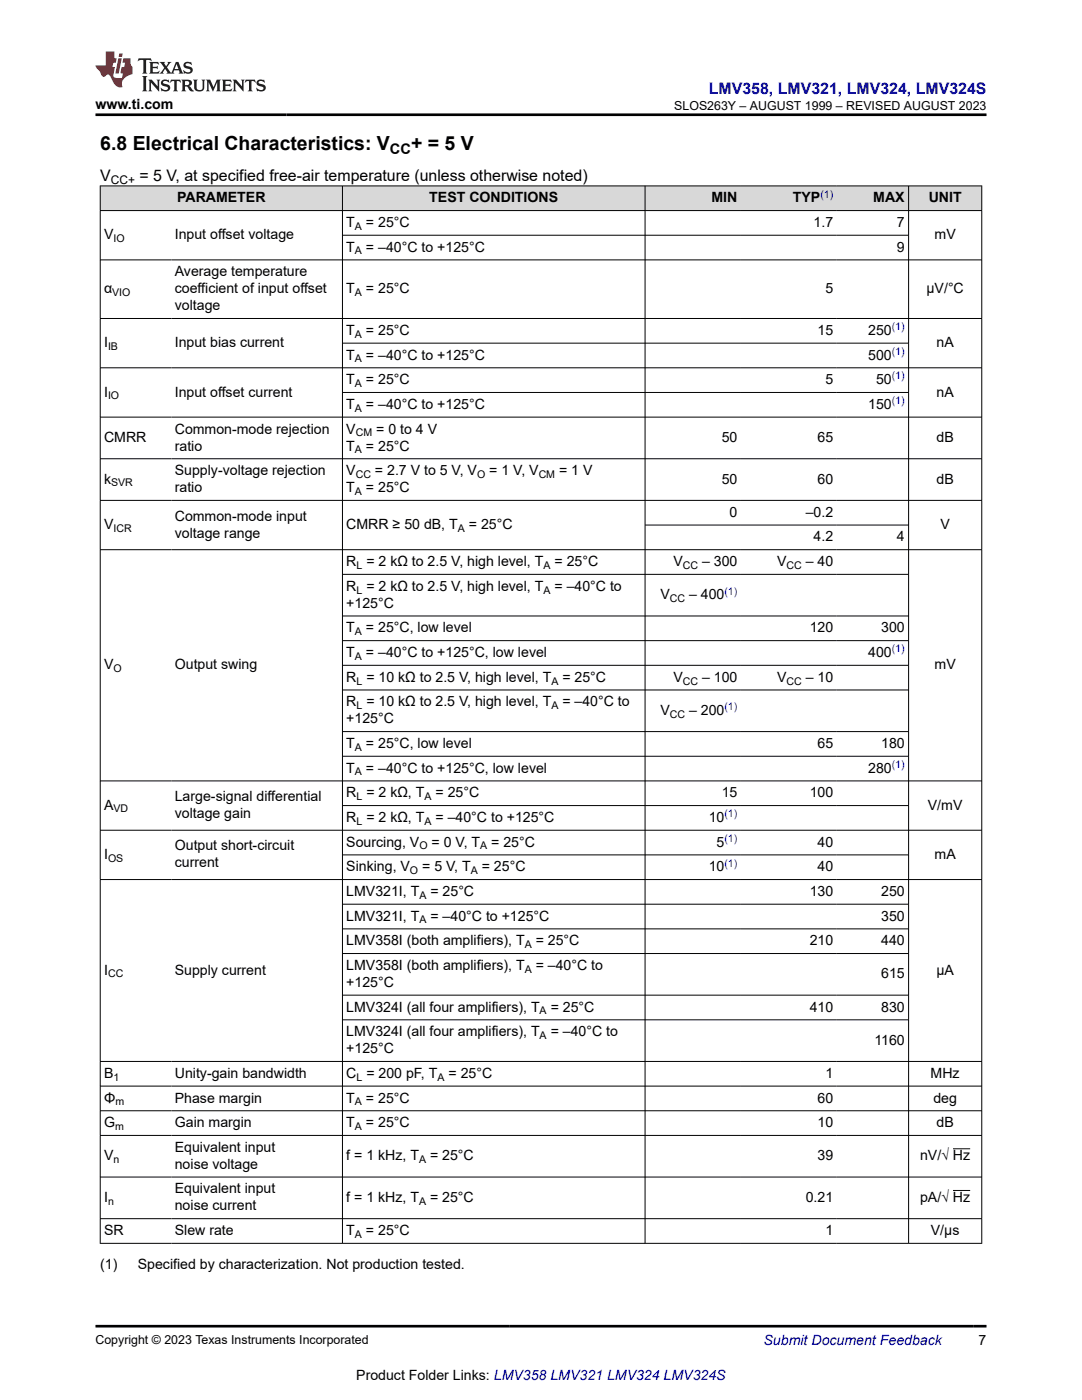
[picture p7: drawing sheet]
<svg xmlns="http://www.w3.org/2000/svg" width="216mm" height="279mm" viewBox="0 0 216 279" stroke-linecap="round" stroke-linejoin="round" font-family="sans-serif">
<defs><g id="words">
<g font-size="3.9">
<text x="20" y="29.9">6.8 Electrical Characteristics: V</text>
<text x="82" y="29.9">+ = 5 V</text>
</g>
<text font-size="3.2" fill="#00f" x="141.4" y="18.7">LMV358, LMV321, LMV324, LMV324S</text>
<g font-size="3.2">
<text x="20" y="36.1">V</text>
<text x="27.8" y="36.1">= 5 V, at specified free-air temperature (unless otherwise noted)</text>
</g>
<text font-size="2.9" x="77.8" y="30.7">CC</text>
<g font-size="2.8">
<text x="19.1" y="21.8">www.ti.com</text>
<text x="35.3" y="40.4">PARAMETER</text>
<text x="85.7" y="40.4">TEST CONDITIONS</text>
<text x="142" y="40.4">MIN</text>
<text x="158.2" y="40.4">TYP</text>
<text x="174.3" y="40.4">MAX</text>
<text x="185.3" y="40.4">UNIT</text>
<text x="20.8" y="47.8">V</text>
<text x="34.9" y="47.8">Input offset voltage</text>
<text x="69.1" y="45.3">T</text>
<text x="73" y="45.3">= 25°C</text>
<text x="162.4" y="45.3">1.7</text>
<text x="179" y="45.3">7</text>
<text x="186.5" y="47.8">mV</text>
<text x="69.1" y="50.2">T</text>
<text x="73" y="50.2">= –40°C to +125°C</text>
<text x="179" y="50.2">9</text>
<text x="20.8" y="58.5">α</text>
<text x="34.9" y="55.1">Average temperature</text>
<text x="34.9" y="58.5">coefficient of input offset</text>
<text x="69.1" y="58.5">T</text>
<text x="73" y="58.5">= 25°C</text>
<text x="164.7" y="58.5">5</text>
<text x="184.9" y="58.5">μV/°C</text>
<text x="34.9" y="61.9">voltage</text>
<text x="20.8" y="69.3">I</text>
<text x="34.9" y="69.3">Input bias current</text>
<text x="69.1" y="66.8">T</text>
<text x="69.1" y="71.8">T</text>
<text x="73" y="66.8">= 25°C</text>
<text x="73" y="71.8">= –40°C to +125°C</text>
<text x="163.1" y="66.8">15</text>
<text x="173.2" y="66.8">250</text>
<text x="173.2" y="71.8">500</text>
<text x="186.9" y="69.3">nA</text>
<text x="69.1" y="76.7">T</text>
<text x="73" y="76.7">= 25°C</text>
<text x="164.7" y="76.7">5</text>
<text x="174.8" y="76.7">50</text>
<text x="20.8" y="79.1">I</text>
<text x="34.9" y="79.1">Input offset current</text>
<text x="69.1" y="81.6">T</text>
<text x="73" y="81.6">= –40°C to +125°C</text>
<text x="173.2" y="81.6">150</text>
<text x="186.9" y="79.1">nA</text>
<text x="20.8" y="88.2">CMRR</text>
<text x="34.9" y="86.5">Common-mode rejection</text>
<text x="34.9" y="89.9">ratio</text>
<text x="69.1" y="86.5">V</text>
<text x="69.1" y="89.9">T</text>
<text x="73" y="89.9">= 25°C</text>
<text x="75.1" y="86.5">= 0 to 4 V</text>
<text x="144" y="88.2">50</text>
<text x="163.1" y="88.2">65</text>
<text x="186.9" y="88.2">dB</text>
<text x="34.9" y="94.8">Supply-voltage rejection</text>
<text x="69.1" y="94.8">V</text>
<text x="74.8" y="94.8">= 2.7 V to 5 V, V</text>
<text x="97.6" y="94.8">= 1 V, V</text>
<text x="111.6" y="94.8">= 1 V</text>
<text x="20.8" y="96.5">k</text>
<text x="34.9" y="98.2">ratio</text>
<text x="69.1" y="98.2">T</text>
<text x="73" y="98.2">= 25°C</text>
<text x="144" y="96.5">50</text>
<text x="163.1" y="96.5">60</text>
<text x="186.9" y="96.5">dB</text>
<text x="20.8" y="105.6">V</text>
<text x="34.9" y="103.9">Common-mode input</text>
<text x="34.9" y="107.3">voltage range</text>
<text x="69.1" y="105.6">CMRR ≥ 50 dB, T</text>
<text x="93.5" y="105.6">= 25°C</text>
<text x="145.6" y="103.1">0</text>
<text x="160.8" y="103.1">–0.2</text>
<text x="187.7" y="105.6">V</text>
<text x="69.1" y="113">R = 2 kΩ to 2.5 V, high level, T</text>
<text x="110.6" y="113">= 25°C</text>
<text x="134.4" y="113">V</text>
<text x="140.1" y="113">– 300</text>
<text x="155.1" y="113">V</text>
<text x="160.8" y="113">– 40</text>
<text x="162.4" y="108.1">4.2</text>
<text x="179" y="108.1">4</text>
<text x="69.1" y="117.9">R = 2 kΩ to 2.5 V, high level, T</text>
<text x="110.6" y="117.9">= –40°C to</text>
<text x="131.8" y="119.6">V</text>
<text x="137.5" y="119.6">– 400</text>
<text x="69.1" y="121.3">+125°C</text>
<text x="69.1" y="126.2">T</text>
<text x="69.1" y="131.1">T</text>
<text x="73" y="126.2">= 25°C, low level</text>
<text x="73" y="131.1">= –40°C to +125°C, low level</text>
<text x="161.6" y="126.2">120</text>
<text x="173.2" y="131.1">400</text>
<text x="175.8" y="126.2">300</text>
<text x="20.8" y="133.6">V</text>
<text x="34.9" y="133.6">Output swing</text>
<text x="69.1" y="136.1">R = 10 kΩ to 2.5 V, high level, T</text>
<text x="112.2" y="136.1">= 25°C</text>
<text x="134.4" y="136.1">V</text>
<text x="140.1" y="136.1">– 100</text>
<text x="155.1" y="136.1">V</text>
<text x="160.8" y="136.1">– 10</text>
<text x="186.5" y="133.6">mV</text>
<text x="69.1" y="141">R = 10 kΩ to 2.5 V, high level, T</text>
<text x="112.2" y="141">= –40°C to</text>
<text x="131.8" y="142.7">V</text>
<text x="137.5" y="142.7">– 200</text>
<text x="69.1" y="149.3">T</text>
<text x="69.1" y="144.4">+125°C</text>
<text x="73" y="149.3">= 25°C, low level</text>
<text x="163.1" y="149.3">65</text>
<text x="175.8" y="149.3">180</text>
<text x="69.1" y="154.2">T</text>
<text x="73" y="154.2">= –40°C to +125°C, low level</text>
<text x="173.2" y="154.2">280</text>
<text x="20.8" y="161.6">A</text>
<text x="34.9" y="159.9">Large-signal differential</text>
<text x="69.1" y="159.1">R = 2 kΩ, T</text>
<text x="86.9" y="159.1">= 25°C</text>
<text x="144" y="159.1">15</text>
<text x="161.6" y="159.1">100</text>
<text x="185.1" y="161.6">V/mV</text>
<text x="34.9" y="163.3">voltage gain</text>
<text x="69.1" y="164">R = 2 kΩ, T</text>
<text x="86.9" y="164">= –40°C to +125°C</text>
<text x="141.4" y="164">10</text>
<text x="20.8" y="171.4">I</text>
<text x="34.9" y="169.7">Output short-circuit</text>
<text x="34.9" y="173.1">current</text>
<text x="69.1" y="169">Sourcing, V</text>
<text x="69.1" y="173.9">Sinking, V</text>
<text x="84.2" y="173.9">= 5 V, T</text>
<text x="86.1" y="169">= 0 V, T</text>
<text x="96.1" y="173.9">= 25°C</text>
<text x="98" y="169">= 25°C</text>
<text x="141.4" y="173.9">10</text>
<text x="143" y="169">5</text>
<text x="163.1" y="169">40</text>
<text x="163.1" y="173.9">40</text>
<text x="186.5" y="171.4">mA</text>
<text x="69.1" y="178.8">LMV321I, T</text>
<text x="85.9" y="178.8">= 25°C</text>
<text x="161.6" y="178.8">130</text>
<text x="175.8" y="178.8">250</text>
<text x="69.1" y="183.7">LMV321I, T</text>
<text x="85.9" y="183.7">= –40°C to +125°C</text>
<text x="175.8" y="183.7">350</text>
<text x="69.1" y="188.6">LMV358I (both amplifiers), T</text>
<text x="106.9" y="188.6">= 25°C</text>
<text x="161.6" y="188.6">210</text>
<text x="175.8" y="188.6">440</text>
<text x="20.8" y="194.5">I</text>
<text x="34.9" y="194.5">Supply current</text>
<text x="69.1" y="193.6">LMV358I (both amplifiers), T</text>
<text x="69.1" y="197">+125°C</text>
<text x="106.9" y="193.6">= –40°C to</text>
<text x="175.8" y="195.3">615</text>
<text x="186.8" y="194.5">μA</text>
<text x="69.1" y="201.9">LMV324I (all four amplifiers), T</text>
<text x="109.9" y="201.9">= 25°C</text>
<text x="161.6" y="201.9">410</text>
<text x="175.8" y="201.9">830</text>
<text x="69.1" y="206.8">LMV324I (all four amplifiers), T</text>
<text x="109.9" y="206.8">= –40°C to</text>
<text x="174.5" y="208.5">1160</text>
<text x="20.8" y="215.1">B</text>
<text x="34.9" y="215.1">Unity-gain bandwidth</text>
<text x="69.1" y="210.2">+125°C</text>
<text x="69.1" y="215.1">C = 200 pF, T</text>
<text x="89.5" y="215.1">= 25°C</text>
<text x="164.7" y="215.1">1</text>
<text x="185.7" y="215.1">MHz</text>
<text x="20.8" y="220">Φ</text>
<text x="34.9" y="220">Phase margin</text>
<text x="69.1" y="220">T</text>
<text x="73" y="220">= 25°C</text>
<text x="163.1" y="220">60</text>
<text x="186.2" y="220">deg</text>
<text x="20.8" y="225">G</text>
<text x="34.9" y="225">Gain margin</text>
<text x="69.1" y="225">T</text>
<text x="73" y="225">= 25°C</text>
<text x="163.1" y="225">10</text>
<text x="186.9" y="225">dB</text>
<text x="20.8" y="231.6">V</text>
<text x="34.9" y="229.9">Equivalent input</text>
<text x="34.9" y="233.3">noise voltage</text>
<text x="69.1" y="231.6">f = 1 kHz, T</text>
<text x="85.8" y="231.6">= 25°C</text>
<text x="163.1" y="231.6">39</text>
<text x="183.6" y="231.6">nV/√ Hz</text>
<text x="20.8" y="239.9">I</text>
<text x="34.9" y="238.2">Equivalent input</text>
<text x="69.1" y="239.9">f = 1 kHz, T</text>
<text x="85.8" y="239.9">= 25°C</text>
<text x="160.8" y="239.9">0.21</text>
<text x="183.6" y="239.9">pA/√ Hz</text>
<text x="34.9" y="241.6">noise current</text>
<text x="20.8" y="246.5">SR</text>
<text x="34.9" y="246.5">Slew rate</text>
<text x="69.1" y="246.5">T</text>
<text x="73" y="246.5">= 25°C</text>
<text x="164.7" y="246.5">1</text>
<text x="185.7" y="246.5">V/μs</text>
<text x="20" y="253.3">(1)</text>
<text x="27.5" y="253.3">Specified by characterization. Not production tested.</text>
<text x="195.3" y="268.5">7</text>
<text x="71.1" y="275.3">Product Folder Links: LMV358 LMV321 LMV324 LMV324S</text>
</g>
<text font-size="2.8" fill="#00f" x="152.4" y="268.5">Submit Document Feedback</text>
<g font-size="2.5">
<text x="134.5" y="21.9">SLOS263Y – AUGUST 1999 – REVISED AUGUST 2023</text>
<text x="19.1" y="268.2">Copyright © 2023 Texas Instruments Incorporated</text>
</g>
<text font-size="2.4" x="22.1" y="36.7">CC+</text>
<g font-size="2.1" fill="#00f">
<text x="163.7" y="39.4">(1)</text>
<text x="177.9" y="65.9">(1)</text>
<text x="177.9" y="70.8">(1)</text>
<text x="177.9" y="75.7">(1)</text>
<text x="177.9" y="80.7">(1)</text>
<text x="144.6" y="118.7">(1)</text>
<text x="177.9" y="130.2">(1)</text>
<text x="144.6" y="141.7">(1)</text>
<text x="177.9" y="153.3">(1)</text>
<text x="144.6" y="163.1">(1)</text>
<text x="144.6" y="168">(1)</text>
<text x="144.6" y="172.9">(1)</text>
</g>
<g font-size="2.1">
<text x="70.8" y="45.9">A</text>
<text x="22.6" y="48.3">IO</text>
<text x="70.8" y="50.8">A</text>
<text x="22.4" y="59.1">VIO</text>
<text x="70.8" y="59.1">A</text>
<text x="21.6" y="69.9">IB</text>
<text x="70.8" y="67.4">A</text>
<text x="70.8" y="72.3">A</text>
<text x="70.8" y="77.2">A</text>
<text x="21.6" y="79.7">IO</text>
<text x="70.8" y="82.2">A</text>
<text x="71" y="87.1">CM</text>
<text x="70.8" y="90.5">A</text>
<text x="71" y="95.4">CC</text>
<text x="95.2" y="95.4">O</text>
<text x="107.5" y="95.4">CM</text>
<text x="22.2" y="97.1">SVR</text>
<text x="70.8" y="98.8">A</text>
<text x="22.6" y="106.2">ICR</text>
<text x="91.4" y="106.2">A</text>
<text x="71.1" y="113.5">L</text>
<text x="108.4" y="113.5">A</text>
<text x="136.2" y="113.5">CC</text>
<text x="156.9" y="113.5">CC</text>
<text x="71.1" y="118.5">L</text>
<text x="108.4" y="118.5">A</text>
<text x="133.7" y="120.2">CC</text>
<text x="70.8" y="126.8">A</text>
<text x="70.8" y="131.7">A</text>
<text x="22.6" y="134.2">O</text>
<text x="71.1" y="136.6">L</text>
<text x="110" y="136.6">A</text>
<text x="136.2" y="136.6">CC</text>
<text x="156.9" y="136.6">CC</text>
<text x="71.1" y="141.5">L</text>
<text x="110" y="141.5">A</text>
<text x="133.7" y="143.2">CC</text>
<text x="70.8" y="149.8">A</text>
<text x="70.8" y="154.8">A</text>
<text x="71.1" y="159.7">L</text>
<text x="84.7" y="159.7">A</text>
<text x="22.6" y="162.1">VD</text>
<text x="71.1" y="164.6">L</text>
<text x="84.7" y="164.6">A</text>
<text x="21.6" y="172">OS</text>
<text x="83.7" y="169.5">O</text>
<text x="95.8" y="169.5">A</text>
<text x="81.8" y="174.5">O</text>
<text x="83.7" y="179.4">A</text>
<text x="93.9" y="174.5">A</text>
<text x="83.7" y="184.3">A</text>
<text x="104.7" y="189.2">A</text>
<text x="21.6" y="195.1">CC</text>
<text x="104.7" y="194.1">A</text>
<text x="107.7" y="202.4">A</text>
<text x="107.7" y="207.4">A</text>
<text x="22.6" y="215.7">1</text>
<text x="71.1" y="215.7">L</text>
<text x="87.3" y="215.7">A</text>
<text x="23" y="220.6">m</text>
<text x="70.8" y="220.6">A</text>
<text x="23" y="225.5">m</text>
<text x="70.8" y="225.5">A</text>
<text x="22.6" y="232.1">n</text>
<text x="83.6" y="232.1">A</text>
<text x="21.6" y="240.4">n</text>
<text x="83.6" y="240.4">A</text>
<text x="70.8" y="247.1">A</text>
</g>
</g></defs>
<g fill="#d8d8d8">
<path d="M20 37.1h175.9v4.9h-175.9z" fill-rule="evenodd"/>
<path d="M20.1 37.2h48.2v4.8h-48.2z" fill-rule="evenodd"/>
<path d="M68.4 37.2h60.3v4.8h-60.3z" fill-rule="evenodd"/>
<path d="M128.8 37.2h19v4.8h-19z" fill-rule="evenodd"/>
<path d="M147.8 37.2h19.2v4.8h-19.2z" fill-rule="evenodd"/>
<path d="M167 37.2h14.2v4.8h-14.2z" fill-rule="evenodd"/>
<path d="M181.4 37.2h14.4v4.8h-14.4z" fill-rule="evenodd"/>
</g>
<g fill="none" stroke="#000" stroke-width=".2">
<path d="M19.9 37.1h176.1M20 37v211.2M68.3 37v211.2M128.7 37v211.2M181.3 37v211.2M195.9 37v211.2M19.9 42h176.1M19.9 51.9h176.1M68.3 46.9h113.1M19.9 63.6h176.1M19.9 73.4h176.1M68.3 68.5h113.1"/>
<path d="M68.3 78.3h113.1M19.9 83.2h176.1M19.9 91.6h176.1M19.9 99.9h176.1M19.9 109.7h176.1M68.3 114.6h113.1M128.7 104.8h52.7M68.3 122.9h113.1M68.3 127.9h113.1M68.3 132.8h113.1M68.3 137.7h113.1M19.9 155.8h176.1"/>
<path d="M68.3 146h113.1M68.3 150.9h113.1M19.9 165.7h176.1M19.9 175.5h176.1M68.3 160.8h113.1M68.3 170.6h113.1M68.3 180.5h113.1M68.3 185.4h113.1M68.3 190.3h113.1M68.3 198.6h113.1M19.9 211.8h176.1M19.9 216.8h176.1"/>
<path d="M68.3 203.5h113.1M19.9 221.7h176.1M19.9 226.6h176.1M19.9 234.9h176.1M190.2 229.3h3.4M190.2 237.6h3.4M19.9 243.2h176.1M19.9 248.1h176.1"/>
</g>
<path d="M27.7 11.6l-.2 .6 .5-.2h.6v.1v2.2l-.2 .4h1l-.2-.4v-2.2v-.1h.5l.5 .2-.1-.6zM29.8 12.4l.2 .3v1.6l-.2 .4h1.9l.1-.6a1.08 1.08 0 0 1-1.3 .2v-.7h.6l.4 .2v-.7l-.4 .2h-.6v-.5l.2-.2a1 1 0 0 1 1 .3l-.1-.5zM31.8 12.4l1 1.1-1 1.2h.9l-.2-.2 .4-.8 .5 .8-.2 .2h1.6l-.2-.2 .1-.5h1l.1 .5-.1 .2h.9l-.2-.4-.8-1.9h-.5l-1 2.1-.8-1.1 .9-1h-.8l.2 .2-.5 .6-.3-.6 .1-.2zM35.2 12.8l.4 1h-.8zM36.8 12.5a.65 .65 0 0 0-.2 .7 .65 .65 0 0 0 .6 .5l.7 .1 .1 .3a.79 .79 0 0 1-.7 .4 .79 .79 0 0 1-.7-.5l.1 .7 .2-.1a.93 .93 0 0 0 1.1 0 .93 .93 0 0 0 .4-.9 1.46 1.46 0 0 0-1.2-.6l-.1-.3a1.09 1.09 0 0 1 1.2 .2l-.2-.6-.1 .1-.6-.2zM28.4 15.2l.2 .4v2.2l-.2 .4h1l-.2-.4v-2.2l.2-.4zM29.6 15.9l.2 .4v1.5l-.2 .4h.8l-.3-.4v-1.3l1.7 1.8v-2l.2-.4h-.8l.2 .2 .1 1.1-1.2-1.3zM32.3 16a.65 .65 0 0 0-.2 .8 .65 .65 0 0 0 .7 .4l.6 .2 .1 .2a.79 .79 0 0 1-.7 .4 .79 .79 0 0 1-.7-.5l.1 .7 .2-.1a.93 .93 0 0 0 1.1 .1 .93 .93 0 0 0 .4-1 1.46 1.46 0 0 0-1.2-.5l-.1-.4a1.09 1.09 0 0 1 1.2 .2l-.2-.6-.1 .1-.6-.1zM34.1 15.9l-.1 .6a.63 .63 0 0 1 .7-.3l.1 1.6-.3 .4h1l-.2-.4v-1.6a.66 .66 0 0 1 .8 .3l-.1-.6zM36.2 15.9l.2 .4v1.5l-.2 .4h.9l-.2-.2v-.7h.5l.1 .2a.79 .79 0 0 0 1.2 .6l-1-.9a.61 .61 0 0 0 .6-.6 .61 .61 0 0 0-.5-.7zM36.9 16.2h.2a.47 .47 0 0 1 .5 .1 .47 .47 0 0 1 .1 .5l-.2 .1-.6 .1zM38.5 15.9l.2 .2a2.27 2.27 0 0 0 .4 2 1.04 1.04 0 0 0 1.7-.7v-1.3l.2-.2h-.8l.2 .4v1.1a.6 .6 0 0 1-.6 .6 .6 .6 0 0 1-.6-.6v-1.1l.3-.4zM41.1 15.9l.2 .4v1.5l-.2 .4h.7l-.2-.4v-1.4l.9 1.9 .8-1.9v1.4l-.2 .4h1l-.3-.4v-1.5l.3-.4h-.8l-.7 1.5-.7-1.5zM44.3 15.9l.2 .4v1.5l-.2 .4h1.9l.1-.6a1.09 1.09 0 0 1-1.3 .2v-.7h.6l.4 .2v-.6l-.4 .2h-.6v-.6l.2-.1a1.01 1.01 0 0 1 1 .3l-.1-.6zM46.4 15.9l.3 .4v1.5l-.3 .4h.8l-.2-.4v-1.3l1.6 1.8v-2l.2-.4h-.7l.2 .2v1.1l-1.2-1.3zM49 15.9l-.1 .6a.63 .63 0 0 1 .8-.3v1.6l-.3 .4h1l-.2-.4v-1.6a.66 .66 0 0 1 .8 .3l-.1-.6zM51.4 16a.65 .65 0 0 0-.2 .8 .65 .65 0 0 0 .6 .4l.6 .2 .2 .2a.79 .79 0 0 1-.8 .4 .79 .79 0 0 1-.6-.5l.1 .7 .2-.1a.93 .93 0 0 0 1 .1 .93 .93 0 0 0 .5-1 1.46 1.46 0 0 0-1.3-.5l-.1-.4a1.09 1.09 0 0 1 1.3 .2l-.2-.6-.2 .1-.5-.1z" fill="#231f20"/>
<path d="M21.1 10.3v2.7h-2.1l.1 .4 .9 1a.95 .95 0 0 0 .9 .9 .59 .59 0 0 1 .6-.4 .59 .59 0 0 1 .5 .3l.4 .8a1.59 1.59 0 0 0 2.1 1.4 1.61 1.61 0 0 1 1-2.3l1-.3-.1-1.5a1.59 1.59 0 0 1-.4-1.7h-1.4l-.2 .9h.5l-.1 .9h-.5l-.2 .9v.3l.4 .1-.2 .9h-.6a.73 .73 0 0 1-1.1-.7l.3-1.5h-.5l.2-.9h.5l.2-.9h-.5v-1.3zM23.6 11.6l-.6 3.1h.7l.6-3.1zM23.8 10.7l-.1 .6h.7l.1-.6z" fill="#ed1c24"/>
<path d="M19.1 22.9h177.8M19.1 264.7h177.8" fill="none" stroke="#000" stroke-width=".53"/>
<use href="#words"/>
</svg>
